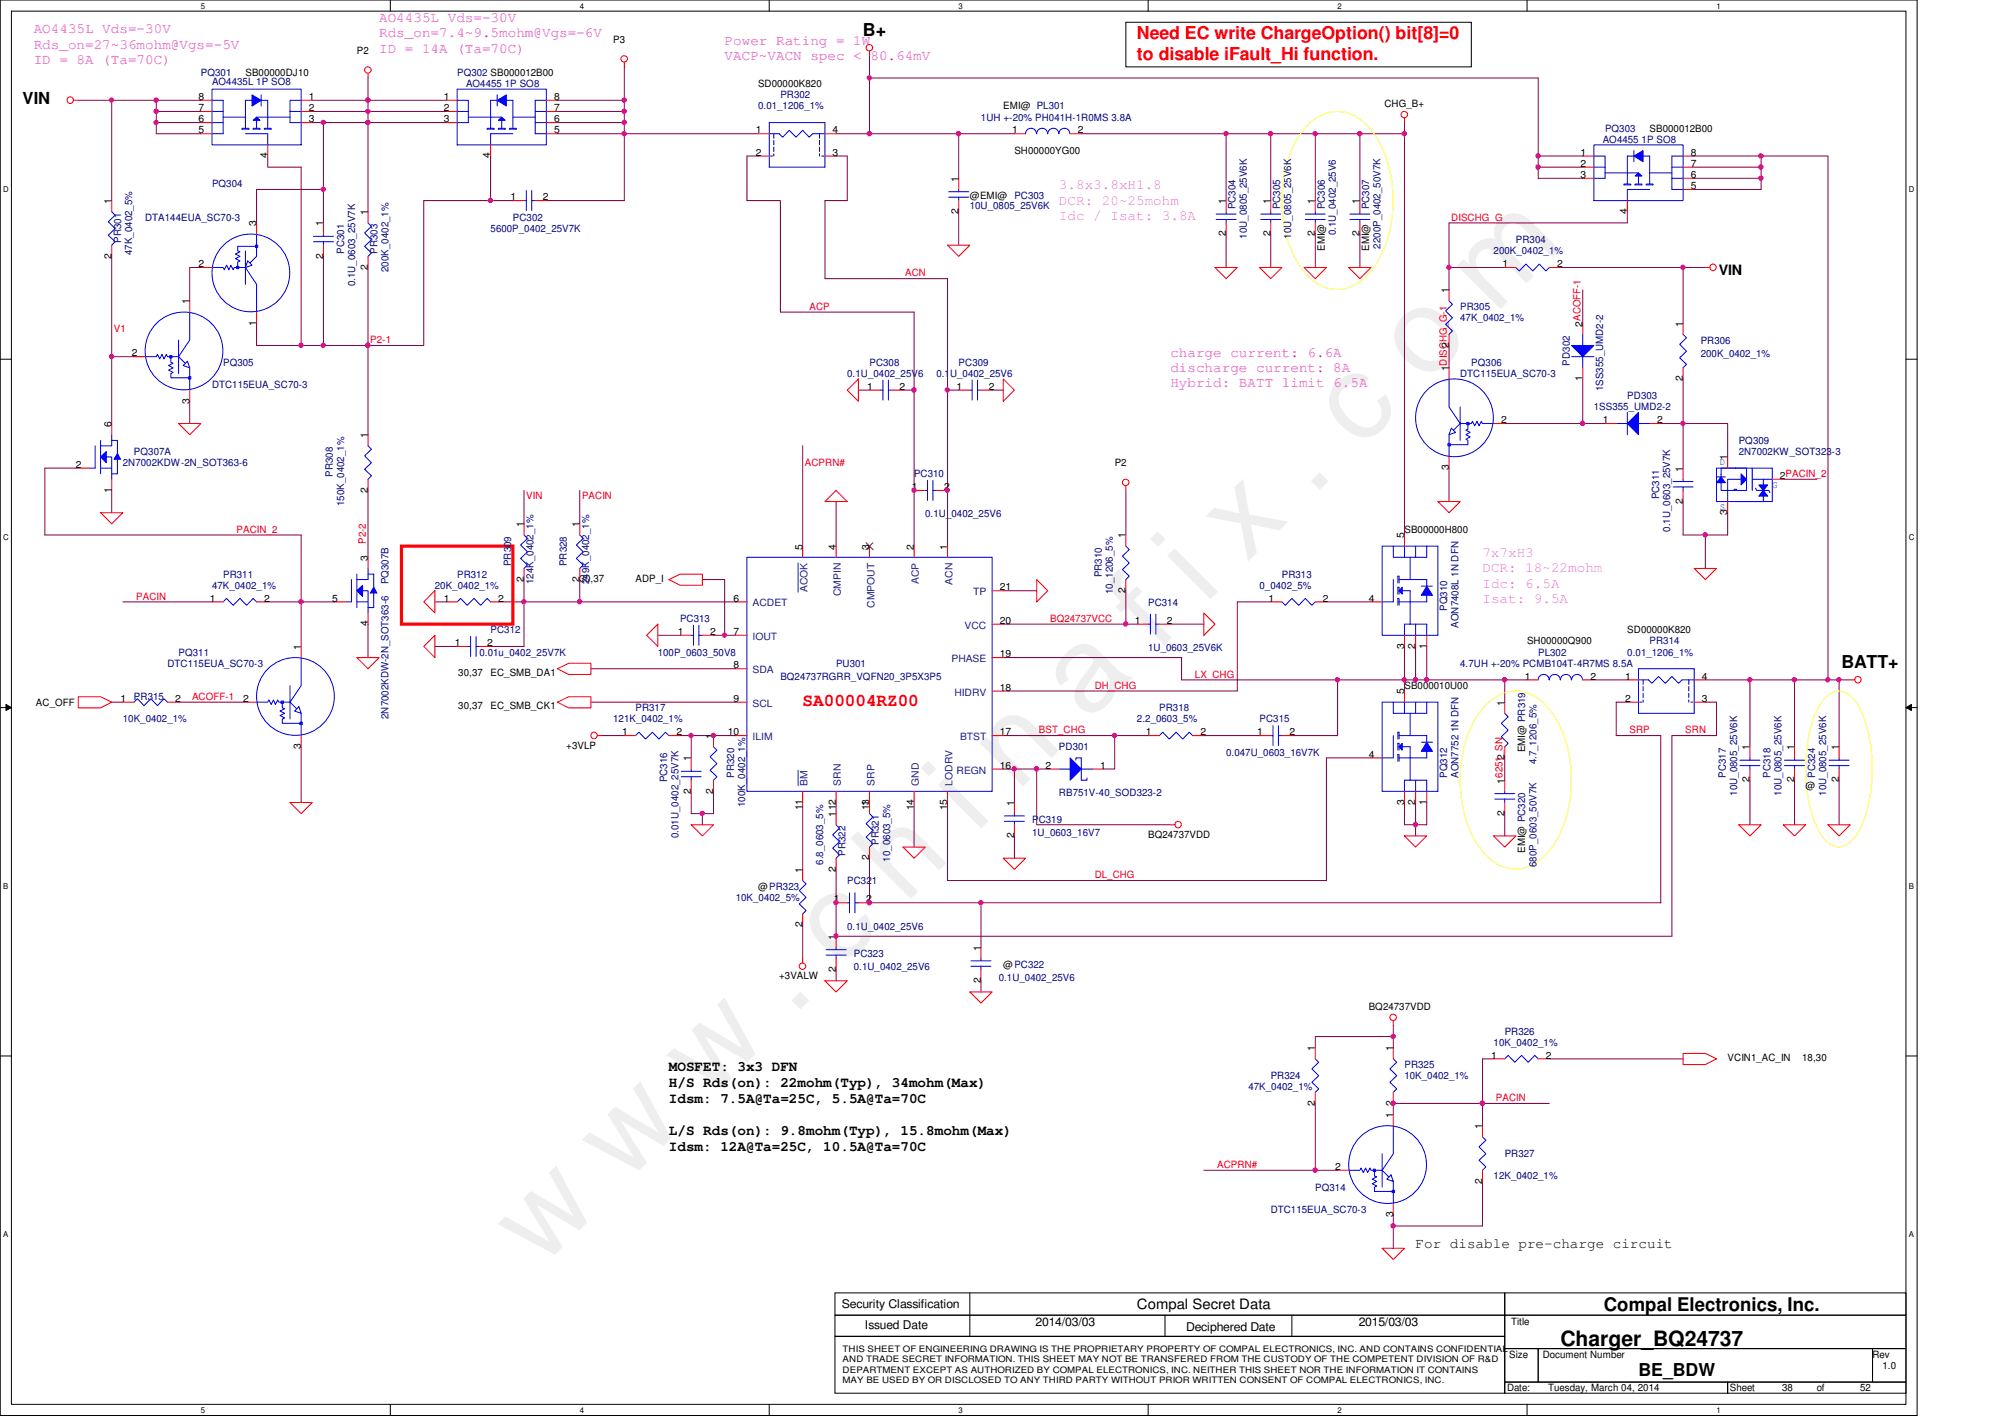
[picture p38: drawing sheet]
<svg xmlns="http://www.w3.org/2000/svg" width="297mm" height="210mm" viewBox="0 0 297 210" stroke-linecap="round" stroke-linejoin="round" font-family="sans-serif">
<defs><g id="words">
<text font-size="17.6" fill="#f0f" x="80.1" y="188" transform="rotate(-45 80.1 188)">w w w . c h i n a f i x . c o m</text>
<text font-size="3.1" x="231.2" y="199.4">Charger_BQ24737</text>
<text font-size="2.8" x="237.6" y="194.1">Compal Electronics, Inc.</text>
<g font-size="2.6">
<text x="127.8" y="5.4">B+</text>
<text x="272.8" y="99">BATT+</text>
<text x="242.7" y="203.8">BE_BDW</text>
</g>
<g font-size="2.6" fill="#f00">
<text x="168.4" y="5.7">Need EC write ChargeOption() bit[8]=0</text>
<text x="168.4" y="8.8">to disable iFault_Hi function.</text>
<text x="118.9" y="104.5">SA00004RZ00</text>
</g>
<text font-size="2.5" x="3.3" y="15.5">VIN</text>
<g font-size="2.1" fill="#f0f">
<text x="5" y="5">AO4435L Vds=-30V</text>
<text x="56.2" y="3.3">AO4435L Vds=-30V</text>
<text x="56.2" y="5.5">Rds_on=7.4~9.5mohm@Vgs=-6V</text>
<text x="5" y="7.2">Rds_on=27~36mohm@Vgs=-5V</text>
<text x="5" y="9.4">ID = 8A (Ta=70C)</text>
<text x="56.2" y="7.8">ID = 14A (Ta=70C)</text>
<text x="107.4" y="6.6">Power Rating = 1W</text>
<text x="107.4" y="8.8">VACP~VACN spec &lt; 80.64mV</text>
<text x="173.4" y="52.8">charge current: 6.6A</text>
<text x="173.4" y="55.1">discharge current: 8A</text>
<text x="173.4" y="57.3">Hybrid: BATT limit 6.5A</text>
</g>
<g font-size="2.1" fill="#ff80c0">
<text x="156.9" y="28.1">3.8x3.8xH1.8</text>
<text x="156.9" y="30.3">DCR: 20~25mohm</text>
<text x="156.9" y="32.6">Idc / Isat: 3.8A</text>
<text x="219.6" y="82.6">7x7xH3</text>
<text x="219.6" y="84.8">DCR: 18~22mohm</text>
<text x="219.6" y="87">Idc: 6.5A</text>
<text x="219.6" y="89.3">Isat: 9.5A</text>
</g>
<g font-size="2.1">
<text x="254.6" y="40.8">VIN</text>
<text x="99.1" y="158.6">MOSFET: 3x3 DFN</text>
<text x="99.1" y="161">H/S Rds(on): 22mohm(Typ), 34mohm(Max)</text>
<text x="99.1" y="163.3">Idsm: 7.5A@Ta=25C, 5.5A@Ta=70C</text>
<text x="99.1" y="168.1">L/S Rds(on): 9.8mohm(Typ), 15.8mohm(Max)</text>
<text x="99.1" y="170.4">Idsm: 12A@Ta=25C, 10.5A@Ta=70C</text>
<text x="209.7" y="184.9">For disable pre-charge circuit</text>
<text x="168.4" y="194">Compal Secret Data</text>
</g>
<g font-size="1.8">
<text x="124.7" y="193.8">Security Classification</text>
<text x="128.1" y="196.9">Issued Date</text>
<text x="153.4" y="196.4">2014/03/03</text>
<text x="175.7" y="197.1">Deciphered Date</text>
<text x="201.3" y="196.4">2015/03/03</text>
</g>
<g font-size="1.5" fill="#000080">
<text x="29.8" y="11.3">PQ301</text>
<text x="67.7" y="11.3">PQ302 SB000012B00</text>
<text x="31.4" y="12.6">AO4435L 1P SO8</text>
<text x="69" y="12.9">AO4455 1P SO8</text>
<text x="112.3" y="16.2">0.01_1206_1%</text>
<text x="115.6" y="14.6">PR302</text>
<text x="145.3" y="17.9">1UH +-20% PH041H-1R0MS 3.8A</text>
<text x="237.4" y="21.2">AO4455 1P SO8</text>
<text x="237.8" y="19.5">PQ303</text>
<text x="31.4" y="27.8">PQ304</text>
<text x="150.3" y="29.4">PC303</text>
<text x="17.9" y="36" transform="rotate(-90 17.9 36)">PR301</text>
<text x="21.5" y="32.7">DTA144EUA_SC70-3</text>
<text x="72.7" y="34.4">5600P_0402_25V7K</text>
<text x="76" y="32.7">PC302</text>
<text x="143.7" y="30.9">10U_0805_25V6K</text>
<text x="183" y="31" transform="rotate(-90 183 31)">PC304</text>
<text x="184.7" y="35.3" transform="rotate(-90 184.7 35.3)">10U_0805_25V6K</text>
<text x="189.7" y="31" transform="rotate(-90 189.7 31)">PC305</text>
<text x="191.3" y="35.3" transform="rotate(-90 191.3 35.3)">10U_0805_25V6K</text>
<text x="196.3" y="31" transform="rotate(-90 196.3 31)">PC306</text>
<text x="197.9" y="34.8" transform="rotate(-90 197.9 34.8)">0.1U_0402_25V6</text>
<text x="202.9" y="31" transform="rotate(-90 202.9 31)">PC307</text>
<text x="19.6" y="37.8" transform="rotate(-90 19.6 37.8)">47K_0402_5%</text>
<text x="51" y="37.6" transform="rotate(-90 51 37.6)">PC301</text>
<text x="55.9" y="37.6" transform="rotate(-90 55.9 37.6)">PR303</text>
<text x="57.6" y="40.3" transform="rotate(-90 57.6 40.3)">200K_0402_1%</text>
<text x="204.5" y="36.8" transform="rotate(-90 204.5 36.8)">2200P_0402_50V7K</text>
<text x="221.3" y="37.7">200K_0402_1%</text>
<text x="224.6" y="36">PR304</text>
<text x="52.6" y="42.4" transform="rotate(-90 52.6 42.4)">0.1U_0603_25V7K</text>
<text x="216.3" y="45.9">PR305</text>
<text x="216.3" y="47.6">47K_0402_1%</text>
<text x="252" y="50.9">PR306</text>
<text x="252" y="52.9">200K_0402_1%</text>
<text x="31.4" y="57.5">DTC115EUA_SC70-3</text>
<text x="33.1" y="54.2">PQ305</text>
<text x="125.5" y="55.8">0.1U_0402_25V6</text>
<text x="128.8" y="54.2">PC308</text>
<text x="138.7" y="55.8">0.1U_0402_25V6</text>
<text x="142" y="54.2">PC309</text>
<text x="216.3" y="55.8">DTC115EUA_SC70-3</text>
<text x="218" y="54.2">PQ306</text>
<text x="232.6" y="54.1" transform="rotate(-90 232.6 54.1)">PD302</text>
<text x="237.5" y="58" transform="rotate(-90 237.5 58)">1SS355_UMD2-2</text>
<text x="241.1" y="59.1">PD303</text>
<text x="236.1" y="60.8">1SS355_UMD2-2</text>
<text x="257.6" y="65.7">PQ309</text>
<text x="18.2" y="69">2N7002KDW-2N_SOT363-6</text>
<text x="19.9" y="67.4">PQ307A</text>
<text x="49.3" y="70.7" transform="rotate(-90 49.3 70.7)">PR308</text>
<text x="135.4" y="70.7">PC310</text>
<text x="257.6" y="67.4">2N7002KW_SOT323-3</text>
<text x="51" y="75" transform="rotate(-90 51 75)">150K_0402_1%</text>
<text x="137.1" y="76.6">0.1U_0402_25V6</text>
<text x="245.8" y="74" transform="rotate(-90 245.8 74)">PC311</text>
<text x="75.7" y="83.9" transform="rotate(-90 75.7 83.9)">PR309</text>
<text x="84" y="83.9" transform="rotate(-90 84 83.9)">PR328</text>
<text x="247.4" y="78.7" transform="rotate(-90 247.4 78.7)">0.1U_0603_25V7K</text>
<text x="31.4" y="87.2">47K_0402_1%</text>
<text x="33.1" y="85.6">PR311</text>
<text x="57.6" y="86.5" transform="rotate(-90 57.6 86.5)">PQ307B</text>
<text x="64.4" y="87.2">20K_0402_1%</text>
<text x="67.7" y="85.6">PR312</text>
<text x="79" y="86.5" transform="rotate(-90 79 86.5)">124K_0402_1%</text>
<text x="87.3" y="86.5" transform="rotate(-90 87.3 86.5)">249K_0402_1%</text>
<text x="163.2" y="85.5" transform="rotate(-90 163.2 85.5)">PR310</text>
<text x="164.9" y="88" transform="rotate(-90 164.9 88)">10_1206_5%</text>
<text x="170.1" y="89.7">PC314</text>
<text x="186.6" y="87.2">0_0402_5%</text>
<text x="189.9" y="85.6">PR313</text>
<text x="72.7" y="93.8">PC312</text>
<text x="100.8" y="92.2">PC313</text>
<text x="214.4" y="90.5" transform="rotate(-90 214.4 90.5)">PQ310</text>
<text x="216.1" y="93" transform="rotate(-90 216.1 93)">AON7408L 1N DFN</text>
<text x="244.4" y="95.5">PR314</text>
<text x="24.8" y="98.8">DTC115EUA_SC70-3</text>
<text x="26.5" y="97.1">PQ311</text>
<text x="71" y="97.1">0.01u_0402_25V7K</text>
<text x="97.4" y="97.1">100P_0603_50V8</text>
<text x="115.6" y="100.8">BQ24737RGRR_VQFN20_3P5X3P5</text>
<text x="123.9" y="98.8">PU301</text>
<text x="170.1" y="96.4">1U_0603_25V6K</text>
<text x="216.3" y="98.8">4.7UH +-20% PCMB104T-4R7MS 8.5A</text>
<text x="227.9" y="97.1">PL302</text>
<text x="241.1" y="97.1">0.01_1206_1%</text>
<text x="18.2" y="107">10K_0402_1%</text>
<text x="19.9" y="103.7">PR315</text>
<text x="57.6" y="106.5" transform="rotate(-90 57.6 106.5)">2N7002KDW-2N_SOT363-6</text>
<text x="90.8" y="107">121K_0402_1%</text>
<text x="94.1" y="105.4">PR317</text>
<text x="168.4" y="107">2.2_0603_5%</text>
<text x="171.7" y="105.4">PR318</text>
<text x="186.6" y="107">PC315</text>
<text x="156.9" y="111.2">PD301</text>
<text x="181.6" y="112">0.047U_0603_16V7K</text>
<text x="227.6" y="113.2" transform="rotate(-90 227.6 113.2)">4.7_1206_5%</text>
<text x="98.8" y="115.9" transform="rotate(-90 98.8 115.9)">PC316</text>
<text x="108.8" y="115.2" transform="rotate(-90 108.8 115.2)">PR320</text>
<text x="110.4" y="119.5" transform="rotate(-90 110.4 119.5)">100K_0402_1%</text>
<text x="156.9" y="117.9">RB751V-40_SOD323-2</text>
<text x="214.4" y="115.2" transform="rotate(-90 214.4 115.2)">PQ312</text>
<text x="216.1" y="115.2" transform="rotate(-90 216.1 115.2)">AON7752 1N DFN</text>
<text x="255.7" y="115.2" transform="rotate(-90 255.7 115.2)">PC317</text>
<text x="257.3" y="117.9" transform="rotate(-90 257.3 117.9)">10U_0805_25V6K</text>
<text x="262.3" y="115.2" transform="rotate(-90 262.3 115.2)">PC318</text>
<text x="263.9" y="117.9" transform="rotate(-90 263.9 117.9)">10U_0805_25V6K</text>
<text x="268.9" y="115.2" transform="rotate(-90 268.9 115.2)">PC324</text>
<text x="270.5" y="117.9" transform="rotate(-90 270.5 117.9)">10U_0805_25V6K</text>
<text x="100.5" y="124.2" transform="rotate(-90 100.5 124.2)">0.01U_0402_25V7K</text>
<text x="130.2" y="125.1" transform="rotate(-90 130.2 125.1)">PR321</text>
<text x="152.9" y="121.9">PC319</text>
<text x="152.9" y="123.9">1U_0603_16V7</text>
<text x="122" y="128.1" transform="rotate(-90 122 128.1)">6.8_0603_5%</text>
<text x="125.3" y="126.8" transform="rotate(-90 125.3 126.8)">PR322</text>
<text x="125.5" y="131">PC321</text>
<text x="131.9" y="127.6" transform="rotate(-90 131.9 127.6)">10_0603_5%</text>
<text x="227.6" y="128.4" transform="rotate(-90 227.6 128.4)">680P_0603_50V7K</text>
<text x="109" y="133.4">10K_0402_5%</text>
<text x="125.5" y="137.7">0.1U_0402_25V6</text>
<text x="126.5" y="141.7">PC323</text>
<text x="126.5" y="143.7">0.1U_0402_25V6</text>
<text x="148" y="145.3">0.1U_0402_25V6</text>
<text x="221.3" y="154.9">10K_0402_1%</text>
<text x="222.9" y="153.2">PR326</text>
<text x="185" y="161.5">47K_0402_1%</text>
<text x="188.3" y="159.9">PR324</text>
<text x="208.1" y="158.2">PR325</text>
<text x="208.1" y="159.9">10K_0402_1%</text>
<text x="222.9" y="171.4">PR327</text>
<text x="188.3" y="179.7">DTC115EUA_SC70-3</text>
<text x="194.9" y="176.4">PQ314</text>
<text x="221.3" y="174.7">12K_0402_1%</text>
</g>
<g font-size="1.5">
<text x="36.4" y="11.3">SB00000DJ10</text>
<text x="52.9" y="8">P2</text>
<text x="90.8" y="6.3">P3</text>
<text x="29.4" y="16.5">7</text>
<text x="29.4" y="14.8">8</text>
<text x="45.8" y="16.5">2</text>
<text x="45.8" y="14.8">1</text>
<text x="65.7" y="16.5">2</text>
<text x="65.7" y="14.8">1</text>
<text x="82.1" y="16.5">7</text>
<text x="82.1" y="14.8">8</text>
<text x="112.3" y="12.9">SD00000K820</text>
<text x="148.6" y="16.2">EMI@ PL301</text>
<text x="205.1" y="15.9">CHG_B+</text>
<text x="29.4" y="18.1">6</text>
<text x="29.4" y="19.8">5</text>
<text x="39.6" y="23.5" transform="rotate(-90 39.6 23.5)">4</text>
<text x="45.8" y="18.1">3</text>
<text x="65.7" y="18.1">3</text>
<text x="72.6" y="23.5" transform="rotate(-90 72.6 23.5)">4</text>
<text x="82.1" y="18.1">6</text>
<text x="82.1" y="19.8">5</text>
<text x="112" y="19.8">1</text>
<text x="112" y="23.1">2</text>
<text x="123.4" y="23.1">3</text>
<text x="123.4" y="19.8">4</text>
<text x="149.9" y="19.8">1</text>
<text x="150.3" y="22.8">SH00000YG00</text>
<text x="159.7" y="19.8">2</text>
<text x="234.1" y="23.1">1</text>
<text x="244.4" y="19.5">SB000012B00</text>
<text x="250.5" y="23.1">8</text>
<text x="75.6" y="29.7">1</text>
<text x="80.4" y="29.7">2</text>
<text x="142" y="26.9" transform="rotate(-90 142 26.9)">1</text>
<text x="143.7" y="29.4">@EMI@</text>
<text x="234.1" y="26.4">3</text>
<text x="234.1" y="24.7">2</text>
<text x="250.5" y="26.4">6</text>
<text x="250.5" y="28">5</text>
<text x="250.5" y="24.7">7</text>
<text x="16.5" y="30.2" transform="rotate(-90 16.5 30.2)">1</text>
<text x="38" y="33.5" transform="rotate(-90 38 33.5)">3</text>
<text x="47.9" y="33.5" transform="rotate(-90 47.9 33.5)">1</text>
<text x="54.5" y="31.9" transform="rotate(-90 54.5 31.9)">1</text>
<text x="142" y="31.7" transform="rotate(-90 142 31.7)">2</text>
<text x="181.6" y="35" transform="rotate(-90 181.6 35)">2</text>
<text x="181.6" y="30.2" transform="rotate(-90 181.6 30.2)">1</text>
<text x="188.2" y="35" transform="rotate(-90 188.2 35)">2</text>
<text x="188.2" y="30.2" transform="rotate(-90 188.2 30.2)">1</text>
<text x="194.8" y="35" transform="rotate(-90 194.8 35)">2</text>
<text x="194.8" y="30.2" transform="rotate(-90 194.8 30.2)">1</text>
<text x="201.4" y="35" transform="rotate(-90 201.4 35)">2</text>
<text x="201.4" y="30.2" transform="rotate(-90 201.4 30.2)">1</text>
<text x="241" y="31.7" transform="rotate(-90 241 31.7)">4</text>
<text x="16.5" y="38.3" transform="rotate(-90 16.5 38.3)">2</text>
<text x="29.4" y="39.6">2</text>
<text x="47.9" y="38.3" transform="rotate(-90 47.9 38.3)">2</text>
<text x="54.5" y="40" transform="rotate(-90 54.5 40)">2</text>
<text x="196.3" y="37.2" transform="rotate(-90 196.3 37.2)">EMI@</text>
<text x="202.9" y="37.2" transform="rotate(-90 202.9 37.2)">EMI@</text>
<text x="222.6" y="39.6">1</text>
<text x="230.7" y="39.6">2</text>
<text x="28.1" y="45.1" transform="rotate(-90 28.1 45.1)">1</text>
<text x="214.6" y="43.4" transform="rotate(-90 214.6 43.4)">1</text>
<text x="19.5" y="52.8">2</text>
<text x="38" y="48.2" transform="rotate(-90 38 48.2)">1</text>
<text x="214.6" y="51.5" transform="rotate(-90 214.6 51.5)">2</text>
<text x="234.4" y="48.4" transform="rotate(-90 234.4 48.4)">2ACOFF-1</text>
<text x="249.3" y="48.4" transform="rotate(-90 249.3 48.4)">1</text>
<text x="28.1" y="59.8" transform="rotate(-90 28.1 59.8)">3</text>
<text x="128.5" y="57.7">1</text>
<text x="133.3" y="57.7">2</text>
<text x="141.7" y="57.7">1</text>
<text x="146.5" y="57.7">2</text>
<text x="214.6" y="55" transform="rotate(-90 214.6 55)">1DISCHG_G-1</text>
<text x="234.4" y="56.5" transform="rotate(-90 234.4 56.5)">1</text>
<text x="249.3" y="56.5" transform="rotate(-90 249.3 56.5)">2</text>
<text x="16.5" y="63.2" transform="rotate(-90 16.5 63.2)">6</text>
<text x="54.5" y="64.9" transform="rotate(-90 54.5 64.9)">1</text>
<text x="222.4" y="62.7">2</text>
<text x="237.4" y="62.7">1</text>
<text x="245.5" y="62.7">2</text>
<text x="11.3" y="69.3">2</text>
<text x="165.1" y="69">P2</text>
<text x="214.6" y="69.7" transform="rotate(-90 214.6 69.7)">3</text>
<text x="249.3" y="69.9" transform="rotate(-90 249.3 69.9)">1</text>
<text x="255.9" y="68.2" transform="rotate(-90 255.9 68.2)">1</text>
<text x="263.7" y="71">2PACIN_2</text>
<text x="16.5" y="73" transform="rotate(-90 16.5 73)">1</text>
<text x="54.5" y="73" transform="rotate(-90 54.5 73)">2</text>
<text x="135.1" y="72.6">1</text>
<text x="139.9" y="72.6">2</text>
<text x="249.3" y="74.6" transform="rotate(-90 249.3 74.6)">2</text>
<text x="255.9" y="76.3" transform="rotate(-90 255.9 76.3)">3</text>
<text x="54.5" y="83.1" transform="rotate(-90 54.5 83.1)">3</text>
<text x="77.6" y="78.1" transform="rotate(-90 77.6 78.1)">1</text>
<text x="85.8" y="78.1" transform="rotate(-90 85.8 78.1)">1</text>
<text x="118.9" y="81.4" transform="rotate(-90 118.9 81.4)">5</text>
<text x="123.8" y="81.4" transform="rotate(-90 123.8 81.4)">4</text>
<text x="128.8" y="81.4" transform="rotate(-90 128.8 81.4)">3</text>
<text x="135.4" y="81.4" transform="rotate(-90 135.4 81.4)">2</text>
<text x="140.3" y="81.4" transform="rotate(-90 140.3 81.4)">1</text>
<text x="166.7" y="79.8" transform="rotate(-90 166.7 79.8)">1</text>
<text x="208" y="79.8" transform="rotate(-90 208 79.8)">5</text>
<text x="208.1" y="79">SB00000H800</text>
<text x="31.1" y="89.1">1</text>
<text x="39.2" y="89.1">2</text>
<text x="49.2" y="89.1">5</text>
<text x="65.7" y="89.1">1</text>
<text x="73.8" y="89.1">2</text>
<text x="77.6" y="86.2" transform="rotate(-90 77.6 86.2)">2</text>
<text x="85.8" y="86.2" transform="rotate(-90 85.8 86.2)">2</text>
<text x="85.9" y="86.2">30,37</text>
<text x="94.1" y="86.2">ADP_I</text>
<text x="108.7" y="89.1">6</text>
<text x="148.1" y="87.5">21</text>
<text x="166.7" y="87.8" transform="rotate(-90 166.7 87.8)">2</text>
<text x="187.9" y="89.1">1</text>
<text x="196" y="89.1">2</text>
<text x="202.8" y="89.1">4</text>
<text x="54.5" y="92.8" transform="rotate(-90 54.5 92.8)">4</text>
<text x="67.4" y="95.7">1</text>
<text x="72.2" y="95.7">2</text>
<text x="100.4" y="94.1">1</text>
<text x="105.2" y="94.1">2</text>
<text x="108.7" y="94.1">7</text>
<text x="148.1" y="92.4">20</text>
<text x="168.1" y="92.4">1</text>
<text x="172.9" y="92.4">2</text>
<text x="226.2" y="95.5">SH00000Q900</text>
<text x="241.1" y="93.8">SD00000K820</text>
<text x="44.6" y="96.3" transform="rotate(-90 44.6 96.3)">1</text>
<text x="67.9" y="100.1">30,37</text>
<text x="72.7" y="100.1">EC_SMB_DA1</text>
<text x="108.7" y="99">8</text>
<text x="148.1" y="97.4">19</text>
<text x="208" y="96.1" transform="rotate(-90 208 96.1)">3</text>
<text x="209.7" y="96.1" transform="rotate(-90 209.7 96.1)">2</text>
<text x="211.3" y="96.1" transform="rotate(-90 211.3 96.1)">1</text>
<text x="225.9" y="100.7">1</text>
<text x="235.6" y="100.7">2</text>
<text x="240.7" y="100.7">1</text>
<text x="252.1" y="100.7">4</text>
<text x="5.3" y="104.6">AC_OFF</text>
<text x="17.9" y="104">1</text>
<text x="25.9" y="104">2</text>
<text x="36" y="104">2</text>
<text x="67.9" y="105">30,37</text>
<text x="72.7" y="105">EC_SMB_CK1</text>
<text x="108.7" y="104">9</text>
<text x="148.1" y="102.3">18</text>
<text x="208" y="102.9" transform="rotate(-90 208 102.9)">5</text>
<text x="208.1" y="102.1">SB000010U00</text>
<text x="222.9" y="104.5" transform="rotate(-90 222.9 104.5)">1</text>
<text x="240.7" y="104">2</text>
<text x="252.1" y="104">3</text>
<text x="44.6" y="111" transform="rotate(-90 44.6 111)">3</text>
<text x="83.9" y="111">+3VLP</text>
<text x="92.2" y="108.9">1</text>
<text x="100.2" y="108.9">2</text>
<text x="102.4" y="112.8" transform="rotate(-90 102.4 112.8)">1</text>
<text x="105.7" y="109.5" transform="rotate(-90 105.7 109.5)">1</text>
<text x="107.8" y="108.9">10</text>
<text x="148.1" y="113.9">16</text>
<text x="148.1" y="108.9">17</text>
<text x="154.9" y="113.9">2</text>
<text x="163" y="113.9">1</text>
<text x="169.8" y="108.9">1</text>
<text x="177.8" y="108.9">2</text>
<text x="186.3" y="108.9">1</text>
<text x="191" y="108.9">2</text>
<text x="202.8" y="112.2">4</text>
<text x="222.9" y="112.6" transform="rotate(-90 222.9 112.6)">2</text>
<text x="226" y="111.5" transform="rotate(-90 226 111.5)">EMI@ PR319</text>
<text x="259.2" y="111.1" transform="rotate(-90 259.2 111.1)">1</text>
<text x="265.8" y="111.1" transform="rotate(-90 265.8 111.1)">1</text>
<text x="272.4" y="111.1" transform="rotate(-90 272.4 111.1)">1</text>
<text x="102.4" y="117.6" transform="rotate(-90 102.4 117.6)">2</text>
<text x="105.7" y="117.6" transform="rotate(-90 105.7 117.6)">2</text>
<text x="128.8" y="119.4" transform="rotate(-90 128.8 119.4)">1</text>
<text x="150.2" y="119.4" transform="rotate(-90 150.2 119.4)">1</text>
<text x="208" y="119.2" transform="rotate(-90 208 119.2)">3</text>
<text x="209.7" y="119.2" transform="rotate(-90 209.7 119.2)">2</text>
<text x="211.3" y="119.2" transform="rotate(-90 211.3 119.2)">1</text>
<text x="222.9" y="116.1" transform="rotate(-90 222.9 116.1)">16251_SN</text>
<text x="259.2" y="115.9" transform="rotate(-90 259.2 115.9)">2</text>
<text x="265.8" y="115.9" transform="rotate(-90 265.8 115.9)">2</text>
<text x="267.5" y="116.9">@</text>
<text x="272.4" y="115.9" transform="rotate(-90 272.4 115.9)">2</text>
<text x="118.9" y="120.1" transform="rotate(-90 118.9 120.1)">11</text>
<text x="123.8" y="121" transform="rotate(-90 123.8 121)">112</text>
<text x="128.8" y="120.1" transform="rotate(-90 128.8 120.1)">13</text>
<text x="135.4" y="120.1" transform="rotate(-90 135.4 120.1)">14</text>
<text x="140.3" y="120.1" transform="rotate(-90 140.3 120.1)">15</text>
<text x="150.2" y="124.2" transform="rotate(-90 150.2 124.2)">2</text>
<text x="170.1" y="124.2">BQ24737VDD</text>
<text x="222.9" y="120.9" transform="rotate(-90 222.9 120.9)">2</text>
<text x="112.3" y="131.8">@PR323</text>
<text x="118.9" y="129.3" transform="rotate(-90 118.9 129.3)">1</text>
<text x="123.8" y="129.1" transform="rotate(-90 123.8 129.1)">2</text>
<text x="128.8" y="127.5" transform="rotate(-90 128.8 127.5)">2</text>
<text x="226" y="126.3" transform="rotate(-90 226 126.3)">EMI@ PC320</text>
<text x="118.9" y="137.4" transform="rotate(-90 118.9 137.4)">2</text>
<text x="123.5" y="133.7">1</text>
<text x="128.3" y="133.7">2</text>
<text x="123.8" y="144" transform="rotate(-90 123.8 144)">2</text>
<text x="123.8" y="139.2" transform="rotate(-90 123.8 139.2)">1</text>
<text x="145.3" y="140.8" transform="rotate(-90 145.3 140.8)">1</text>
<text x="148.6" y="143.3">@PC322</text>
<text x="115.4" y="145">+3VALW</text>
<text x="145.3" y="145.6" transform="rotate(-90 145.3 145.6)">2</text>
<text x="202.8" y="149.6">BQ24737VDD</text>
<text x="194.8" y="155.7" transform="rotate(-90 194.8 155.7)">1</text>
<text x="206.4" y="155.7" transform="rotate(-90 206.4 155.7)">1</text>
<text x="220.9" y="156.8">1</text>
<text x="229" y="156.8">2</text>
<text x="255.9" y="157.2">VCIN1_AC_IN</text>
<text x="267" y="157.2">18,30</text>
<text x="194.8" y="163.8" transform="rotate(-90 194.8 163.8)">2</text>
<text x="206.4" y="165.6" transform="rotate(-90 206.4 165.6)">1</text>
<text x="206.4" y="163.8" transform="rotate(-90 206.4 163.8)">2</text>
<text x="219.6" y="167.3" transform="rotate(-90 219.6 167.3)">1</text>
<text x="197.8" y="173.3">2</text>
<text x="219.6" y="175.3" transform="rotate(-90 219.6 175.3)">2</text>
<text x="206.4" y="180.3" transform="rotate(-90 206.4 180.3)">3</text>
<text x="223.9" y="196.3">Title</text>
<text x="223.6" y="201.1">Size</text>
<text x="228.6" y="201.1">Document Number</text>
<text x="277.4" y="201.1">Rev</text>
<text x="278.9" y="202.8">1.0</text>
<text x="223.3" y="206.1">Date:</text>
<text x="229.4" y="206.1">Tuesday, March 04, 2014</text>
<text x="256.3" y="206.1">Sheet</text>
<text x="264" y="206.1">38</text>
<text x="269.2" y="206.1">of</text>
<text x="275.6" y="206.1">52</text>
</g>
<g font-size="1.5" fill="#f00">
<text x="215" y="32.7">DISCHG_G</text>
<text x="134.1" y="40.9">ACN</text>
<text x="119.9" y="45.9">ACP</text>
<text x="16.9" y="49.2">V1</text>
<text x="54.9" y="50.8">P2-1</text>
<text x="119.2" y="69">ACPRN#</text>
<text x="78" y="74">VIN</text>
<text x="86.2" y="74">PACIN</text>
<text x="35" y="78.9">PACIN_2</text>
<text x="54.2" y="80.6" transform="rotate(-90 54.2 80.6)">P2-2</text>
<text x="20.2" y="88.8">PACIN</text>
<text x="155.6" y="92.1">BQ24737VCC</text>
<text x="177" y="100.4">LX_CHG</text>
<text x="28.4" y="103.7">ACOFF-1</text>
<text x="162.2" y="102">DH_CHG</text>
<text x="153.9" y="108.6">BST_CHG</text>
<text x="241.4" y="108.6">SRP</text>
<text x="249.7" y="108.6">SRN</text>
<text x="162.2" y="130.1">DL_CHG</text>
<text x="221.6" y="163.1">PACIN</text>
<text x="180.3" y="173">ACPRN#</text>
</g>
<g font-size="1.5" fill="#00f">
<text x="254.8" y="68.9">D</text>
<text x="254.8" y="75.5">S</text>
<text x="262.5" y="72.2">G</text>
</g>
<g font-size="1.5" fill="#004080">
<text x="111.5" y="89.8">ACDET</text>
<text x="119.6" y="87.7" transform="rotate(-90 119.6 87.7)">ACOK</text>
<text x="124.6" y="88.3" transform="rotate(-90 124.6 88.3)">CMPIN</text>
<text x="136.1" y="86.5" transform="rotate(-90 136.1 86.5)">ACP</text>
<text x="141.1" y="86.6" transform="rotate(-90 141.1 86.6)">ACN</text>
<text x="144.2" y="88.2">TP</text>
<text x="111.5" y="94.8">IOUT</text>
<text x="129.5" y="90" transform="rotate(-90 129.5 90)">CMPOUT</text>
<text x="142.9" y="93.1">VCC</text>
<text x="111.5" y="99.7">SDA</text>
<text x="141" y="98.1">PHASE</text>
<text x="111.5" y="104.7">SCL</text>
<text x="141.4" y="103">HIDRV</text>
<text x="111.5" y="109.6">ILIM</text>
<text x="142.2" y="109.6">BTST</text>
<text x="119.6" y="116.4" transform="rotate(-90 119.6 116.4)">BM</text>
<text x="124.6" y="116.4" transform="rotate(-90 124.6 116.4)">SRN</text>
<text x="129.5" y="116.4" transform="rotate(-90 129.5 116.4)">SRP</text>
<text x="136.1" y="116.4" transform="rotate(-90 136.1 116.4)">GND</text>
<text x="141.1" y="116.4" transform="rotate(-90 141.1 116.4)">LODRV</text>
<text x="141.7" y="114.6">REGN</text>
</g>
<g font-size="1.3">
<text x="124.8" y="203.3">DEPARTMENT EXCEPT AS AUTHORIZED BY COMPAL ELECTRONICS, INC. NEITHER THIS SHEET NOR THE INFORMATION IT CONTAINS</text>
<text x="124.8" y="200.3">THIS SHEET OF ENGINEERING DRAWING IS THE PROPRIETARY PROPERTY OF COMPAL ELECTRONICS, INC. AND CONTAINS CONFIDENTIAL</text>
<text x="124.8" y="201.8">AND TRADE SECRET INFORMATION. THIS SHEET MAY NOT BE TRANSFERED FROM THE CUSTODY OF THE COMPETENT DIVISION OF R&amp;D</text>
<text x="124.8" y="204.9">MAY BE USED BY OR DISCLOSED TO ANY THIRD PARTY WITHOUT PRIOR WRITTEN CONSENT OF COMPAL ELECTRONICS, INC.</text>
</g>
<g font-size="1.2">
<text x="29.8" y="1.3">5</text>
<text x="85.9" y="1.3">4</text>
<text x="142" y="1.3">3</text>
<text x="198.2" y="1.3">2</text>
<text x="254.3" y="1.3">1</text>
<text x=".5" y="28.5">D</text>
<text x="282.8" y="28.5">D</text>
<text x=".5" y="80.1">C</text>
<text x="282.8" y="80.1">C</text>
<text x=".5" y="131.7">B</text>
<text x="282.8" y="131.7">B</text>
<text x=".5" y="183.3">A</text>
<text x="282.8" y="183.3">A</text>
<text x="29.8" y="209.3">5</text>
<text x="85.9" y="209.3">4</text>
<text x="142" y="209.3">3</text>
<text x="198.2" y="209.3">2</text>
<text x="254.3" y="209.3">1</text>
</g>
</g></defs>
<path d="M0 0h284v209.7h-284zM1.7 1.7h280.7v206.3h-280.7z" fill="none" stroke="#000" stroke-width=".15"/>
<g fill="#fff">
<path d="M29.8 .2h.6v1.3h-.6z"/>
<path d="M29.8 208.2h.6v1.4h-.6z"/>
</g>
<path d="M57.8 0v1.7M57.8 208v1.7" fill="none" stroke="#000" stroke-width=".15"/>
<g fill="#fff">
<path d="M85.9 .2h.6v1.3h-.6z"/>
<path d="M85.9 208.2h.6v1.4h-.6z"/>
</g>
<path d="M114 0v1.7M114 208v1.7" fill="none" stroke="#000" stroke-width=".15"/>
<g fill="#fff">
<path d="M142 .2h.6v1.3h-.6z"/>
<path d="M142 208.2h.6v1.4h-.6z"/>
</g>
<path d="M170.1 0v1.7M170.1 208v1.7" fill="none" stroke="#000" stroke-width=".15"/>
<g fill="#fff">
<path d="M198.2 .2h.6v1.3h-.6z"/>
<path d="M198.2 208.2h.6v1.4h-.6z"/>
</g>
<path d="M226.2 0v1.7M226.2 208v1.7" fill="none" stroke="#000" stroke-width=".15"/>
<g fill="#fff">
<path d="M254.3 .2h.6v1.3h-.6z"/>
<path d="M254.3 208.2h.6v1.4h-.6z"/>
<path d="M.5 27.4h.8v1.3h-.8z"/>
<path d="M282.8 27.4h.8v1.3h-.8z"/>
<path d="M.5 79h.8v1.3h-.8z"/>
<path d="M282.8 79h.8v1.3h-.8z"/>
</g>
<path d="M0 53.2h1.7M282.4 53.2h1.6" fill="none" stroke="#000" stroke-width=".15"/>
<g fill="#fff">
<path d="M.5 130.6h.7v1.3h-.7z"/>
<path d="M282.8 130.6h.7v1.3h-.7z"/>
</g>
<path d="M0 104.8h1.7M.9 104.4l.8 .4-.8 .4zM282.4 104.8l.8-.4v.8zM282.4 104.8h1.6" fill="none" stroke="#000" stroke-width=".15"/>
<path d="M.9 104.4l.8 .4-.8 .4zM282.4 104.8l.8-.4v.8z" fill="#000"/>
<g fill="#fff">
<path d="M.5 182.2h.7v1.3h-.7z"/>
<path d="M282.8 182.2h.7v1.3h-.7z"/>
</g>
<path d="M0 156.4h1.7M282.4 156.4h1.6" fill="none" stroke="#000" stroke-width=".15"/>
<path d="M270.8 23.1v77.6" fill="none" stroke="#800040" stroke-width=".15"/>
<circle cx="270.8" cy="100.7" r=".32" fill="#f0f"/>
<circle cx="270.8" cy="100.7" r=".32" fill="none" stroke="#f0f" stroke-width=".15"/>
<path d="M260.9 24.8v1.6" fill="none" stroke="#800040" stroke-width=".15"/>
<circle cx="260.9" cy="24.7" r=".32" fill="#f0f"/>
<circle cx="260.9" cy="24.7" r=".32" fill="none" stroke="#f0f" stroke-width=".15"/>
<path d="M260.9 23.1v1.7" fill="none" stroke="#800040" stroke-width=".15"/>
<circle cx="260.9" cy="23.1" r=".32" fill="#f0f"/>
<circle cx="260.9" cy="23.1" r=".32" fill="none" stroke="#f0f" stroke-width=".15"/>
<path d="M227.9 11.6v11.5M241.1 31.4v1.6M265.9 100.7v9.9" fill="none" stroke="#800040" stroke-width=".15"/>
<circle cx="265.8" cy="100.7" r=".32" fill="#f0f"/>
<circle cx="265.8" cy="100.7" r=".32" fill="none" stroke="#f0f" stroke-width=".15"/>
<path d="M194.9 19.8v9.9M201.5 19.8h6.6M110.7 23.1v6.6M181.7 29.7v-9.9h6.6v9.9M265.9 115.6v6.6M272.5 100.7h1.6" fill="none" stroke="#800040" stroke-width=".15"/>
<circle cx="194.8" cy="19.8" r=".32" fill="#f0f"/>
<circle cx="194.8" cy="19.8" r=".32" fill="none" stroke="#f0f" stroke-width=".15"/>
<path d="M188.3 19.8h6.6" fill="none" stroke="#800040" stroke-width=".15"/>
<circle cx="188.2" cy="19.8" r=".32" fill="#f0f"/>
<circle cx="188.2" cy="19.8" r=".32" fill="none" stroke="#f0f" stroke-width=".15"/>
<path d="M201.5 19.8v9.9M208.1 18.2v1.6M227.9 23.1h6.6M239.4 104v5h6.6" fill="none" stroke="#800040" stroke-width=".15"/>
<circle cx="201.4" cy="19.8" r=".32" fill="#f0f"/>
<circle cx="201.4" cy="19.8" r=".32" fill="none" stroke="#f0f" stroke-width=".15"/>
<path d="M227.9 23.1v1.7" fill="none" stroke="#800040" stroke-width=".15"/>
<circle cx="227.9" cy="23.1" r=".32" fill="#f0f"/>
<circle cx="227.9" cy="23.1" r=".32" fill="none" stroke="#f0f" stroke-width=".15"/>
<path d="M128.8 19.8h13.2M194.9 19.8h6.6M110.7 23.1h1.6M214.7 33h26.4M239.4 104h1.7M252.6 104h1.7v5M140.4 130.4h56.1M145.3 133.7h100.7" fill="none" stroke="#800040" stroke-width=".15"/>
<circle cx="128.8" cy="19.8" r=".32" fill="#f0f"/>
<circle cx="128.8" cy="19.8" r=".32" fill="none" stroke="#f0f" stroke-width=".15"/>
<path d="M251 23.1h9.9M251 26.4h9.9v1.7h-9.9M247.7 109h6.6M123.9 138.7h123.8" fill="none" stroke="#800040" stroke-width=".15"/>
<circle cx="260.9" cy="26.4" r=".32" fill="#f0f"/>
<circle cx="260.9" cy="26.4" r=".32" fill="none" stroke="#f0f" stroke-width=".15"/>
<path d="M208.1 19.8v59.4M123.9 23.1h1.6v6.6M251 24.8h9.9M260.9 23.1h9.9M252.6 100.7h6.7" fill="none" stroke="#800040" stroke-width=".15"/>
<circle cx="208" cy="19.8" r=".32" fill="#f0f"/>
<circle cx="208" cy="19.8" r=".32" fill="none" stroke="#f0f" stroke-width=".15"/>
<path d="M249.3 56.1v6.6M249.3 62.7h6.6M249.3 62.7v6.6" fill="none" stroke="#800040" stroke-width=".15"/>
<circle cx="249.3" cy="62.7" r=".32" fill="#f0f"/>
<circle cx="249.3" cy="62.7" r=".32" fill="none" stroke="#f0f" stroke-width=".15"/>
<path d="M249.3 39.6h3.3M252.6 79.2v5M255.9 62.7v5M264.2 71h5" fill="none" stroke="#800040" stroke-width=".15"/>
<circle cx="249.3" cy="39.6" r=".32" fill="#f0f"/>
<circle cx="249.3" cy="39.6" r=".32" fill="none" stroke="#f0f" stroke-width=".15"/>
<path d="M259.3 100.7v9.9" fill="none" stroke="#800040" stroke-width=".15"/>
<circle cx="259.2" cy="100.7" r=".32" fill="#f0f"/>
<circle cx="259.2" cy="100.7" r=".32" fill="none" stroke="#f0f" stroke-width=".15"/>
<path d="M142 19.8h8.3M148.6 102.4h34.7M246 109v24.7M247.7 109v29.7M259.3 115.6v6.6" fill="none" stroke="#800040" stroke-width=".15"/>
<circle cx="142" cy="19.8" r=".32" fill="#f0f"/>
<circle cx="142" cy="19.8" r=".32" fill="none" stroke="#f0f" stroke-width=".15"/>
<path d="M46.3 14.9h8.2M62.8 29.7v21.5h-8.3M229.5 156.8h19.8" fill="none" stroke="#800040" stroke-width=".15"/>
<circle cx="54.5" cy="14.8" r=".32" fill="#f0f"/>
<circle cx="54.5" cy="14.8" r=".32" fill="none" stroke="#f0f" stroke-width=".15"/>
<path d="M38 28.1v4.9M16.5 52.8h3.4" fill="none" stroke="#800040" stroke-width=".15"/>
<circle cx="16.5" cy="52.8" r=".32" fill="#f0f"/>
<circle cx="16.5" cy="52.8" r=".32" fill="none" stroke="#f0f" stroke-width=".15"/>
<path d="M16.5 14.9v14.8M29.8 39.6h-1.7v5M38 28.1h9.9M38 47.9v3.3" fill="none" stroke="#800040" stroke-width=".15"/>
<circle cx="16.5" cy="14.8" r=".32" fill="#f0f"/>
<circle cx="16.5" cy="14.8" r=".32" fill="none" stroke="#f0f" stroke-width=".15"/>
<path d="M11.6 14.9h4.9M46.3 18.2h1.6v9.9M46.3 16.5h8.2M54.5 11.6v3.3M16.5 38v24.7M28.1 59.4v3.3M44.6 51.2h3.3" fill="none" stroke="#800040" stroke-width=".15"/>
<circle cx="47.9" cy="28" r=".32" fill="#f0f"/>
<circle cx="47.9" cy="28" r=".32" fill="none" stroke="#f0f" stroke-width=".15"/>
<circle cx="47.9" cy="18.1" r=".32" fill="#f0f"/>
<circle cx="47.9" cy="18.1" r=".32" fill="none" stroke="#f0f" stroke-width=".15"/>
<path d="M44.6 89.2v6.6" fill="none" stroke="#800040" stroke-width=".15"/>
<circle cx="44.6" cy="89.1" r=".32" fill="#f0f"/>
<circle cx="44.6" cy="89.1" r=".32" fill="none" stroke="#f0f" stroke-width=".15"/>
<path d="M23.2 14.9v1.6h6.6M23.2 19.8h6.6M47.9 18.2h6.6" fill="none" stroke="#800040" stroke-width=".15"/>
<circle cx="23.1" cy="16.5" r=".32" fill="#f0f"/>
<circle cx="23.1" cy="16.5" r=".32" fill="none" stroke="#f0f" stroke-width=".15"/>
<path d="M23.2 16.5v1.7" fill="none" stroke="#800040" stroke-width=".15"/>
<circle cx="23.1" cy="18.1" r=".32" fill="#f0f"/>
<circle cx="23.1" cy="18.1" r=".32" fill="none" stroke="#f0f" stroke-width=".15"/>
<path d="M29.8 18.2h-6.6v1.6M54.5 51.2v13.2" fill="none" stroke="#800040" stroke-width=".15"/>
<circle cx="54.5" cy="51.2" r=".32" fill="#f0f"/>
<circle cx="54.5" cy="51.2" r=".32" fill="none" stroke="#f0f" stroke-width=".15"/>
<path d="M39.7 23.1v1.7h4.9v26.4h-6.6" fill="none" stroke="#800040" stroke-width=".15"/>
<circle cx="44.6" cy="51.2" r=".32" fill="#f0f"/>
<circle cx="44.6" cy="51.2" r=".32" fill="none" stroke="#f0f" stroke-width=".15"/>
<path d="M92.5 14.9v1.6" fill="none" stroke="#800040" stroke-width=".15"/>
<circle cx="92.5" cy="14.8" r=".32" fill="#f0f"/>
<circle cx="92.5" cy="14.8" r=".32" fill="none" stroke="#f0f" stroke-width=".15"/>
<path d="M23.2 14.9h6.6" fill="none" stroke="#800040" stroke-width=".15"/>
<circle cx="23.1" cy="14.8" r=".32" fill="#f0f"/>
<circle cx="23.1" cy="14.8" r=".32" fill="none" stroke="#f0f" stroke-width=".15"/>
<path d="M54.5 18.2h11.6M47.9 38v13.2M54.5 39.6v11.6" fill="none" stroke="#800040" stroke-width=".15"/>
<circle cx="54.5" cy="51.2" r=".32" fill="#f0f"/>
<circle cx="54.5" cy="51.2" r=".32" fill="none" stroke="#f0f" stroke-width=".15"/>
<path d="M54.5 14.9h11.6" fill="none" stroke="#800040" stroke-width=".15"/>
<circle cx="54.5" cy="14.8" r=".32" fill="#f0f"/>
<circle cx="54.5" cy="14.8" r=".32" fill="none" stroke="#f0f" stroke-width=".15"/>
<path d="M54.5 16.5h11.6M54.5 18.2v13.2M82.6 19.8h9.9M47.9 28.1v4.9" fill="none" stroke="#800040" stroke-width=".15"/>
<circle cx="54.5" cy="18.1" r=".32" fill="#f0f"/>
<circle cx="54.5" cy="18.1" r=".32" fill="none" stroke="#f0f" stroke-width=".15"/>
<path d="M54.5 14.9v1.6" fill="none" stroke="#800040" stroke-width=".15"/>
<circle cx="54.5" cy="16.5" r=".32" fill="#f0f"/>
<circle cx="54.5" cy="16.5" r=".32" fill="none" stroke="#f0f" stroke-width=".15"/>
<path d="M54.5 16.5v1.7M6.6 69.3h5M26.5 104h9.9" fill="none" stroke="#800040" stroke-width=".15"/>
<circle cx="54.5" cy="18.1" r=".32" fill="#f0f"/>
<circle cx="54.5" cy="18.1" r=".32" fill="none" stroke="#f0f" stroke-width=".15"/>
<path d="M82.6 16.5h9.9M92.5 18.2v1.6M6.6 69.3v9.9h38v10M16.5 72.6v3.3M54.5 72.6v10M18.2 89.2h13.2M39.7 89.2h4.9M44.6 89.2h5M54.5 92.5v4.9M44.6 110.6v8.3" fill="none" stroke="#800040" stroke-width=".15"/>
<circle cx="92.5" cy="16.5" r=".32" fill="#f0f"/>
<circle cx="92.5" cy="16.5" r=".32" fill="none" stroke="#f0f" stroke-width=".15"/>
<path d="M47.9 51.2h6.6" fill="none" stroke="#800040" stroke-width=".15"/>
<circle cx="47.9" cy="51.2" r=".32" fill="#f0f"/>
<circle cx="47.9" cy="51.2" r=".32" fill="none" stroke="#f0f" stroke-width=".15"/>
<path d="M16.5 14.9h6.7M92.5 19.8v9.9" fill="none" stroke="#800040" stroke-width=".15"/>
<circle cx="92.5" cy="19.8" r=".32" fill="#f0f"/>
<circle cx="92.5" cy="19.8" r=".32" fill="none" stroke="#f0f" stroke-width=".15"/>
<path d="M72.7 23.1v6.6h-9.9M249.3 39.6v8.3M249.3 74.3v4.9h3.3" fill="none" stroke="#800040" stroke-width=".15"/>
<circle cx="252.6" cy="79.2" r=".32" fill="#f0f"/>
<circle cx="252.6" cy="79.2" r=".32" fill="none" stroke="#f0f" stroke-width=".15"/>
<path d="M142 19.8v6.6M160.2 19.8h21.5M255.9 75.9v3.3" fill="none" stroke="#800040" stroke-width=".15"/>
<circle cx="181.6" cy="19.8" r=".32" fill="#f0f"/>
<circle cx="181.6" cy="19.8" r=".32" fill="none" stroke="#f0f" stroke-width=".15"/>
<path d="M231.2 39.6h18.1M234.5 62.7h3.3M246 62.7h3.3M252.6 79.2h3.3M16.5 104h1.7M259.3 100.7h11.5M272.5 100.7v9.9" fill="none" stroke="#800040" stroke-width=".15"/>
<circle cx="272.4" cy="100.7" r=".32" fill="#f0f"/>
<circle cx="272.4" cy="100.7" r=".32" fill="none" stroke="#f0f" stroke-width=".15"/>
<path d="M82.6 18.2h9.9M92.5 9.9v5h-9.9M270.8 100.7h1.7M272.5 115.6v6.6" fill="none" stroke="#800040" stroke-width=".15"/>
<circle cx="92.5" cy="18.1" r=".32" fill="#f0f"/>
<circle cx="92.5" cy="18.1" r=".32" fill="none" stroke="#f0f" stroke-width=".15"/>
<path d="M92.5 16.5v1.7M92.5 19.8h19.8M227.9 11.6h-99.1v8.2h-4.9" fill="none" stroke="#800040" stroke-width=".15"/>
<circle cx="128.8" cy="11.5" r=".32" fill="#f0f"/>
<circle cx="128.8" cy="11.5" r=".32" fill="none" stroke="#f0f" stroke-width=".15"/>
<path d="M128.8 8.3v3.3M64.4 89.2h1.7M64.4 95.8h3.3M236.1 100.7h5" fill="none" stroke="#800040" stroke-width=".15"/>
<g fill="none" stroke="#f00" stroke-width=".15">
<path d="M10.9 14.9h.7M54.5 10.9v.7M92.5 9.2v.7M128.8 7.6v.7M208.1 17.5v.7M47.9 33v1.7M47.9 36.3v1.7M252.6 39.6h.7M14.9 75.9h3.3l-1.7 1.7zM26.5 62.7h3.3l-1.7 1.7zM52.9 97.4h3.3l-1.7 1.7zM62.8 95.8l1.6-1.7v3.3z"/>
<path d="M64.4 87.5v3.3l-1.6-1.6zM251 84.2h3.3l-1.7 1.7zM11.6 103.2h3.3l1.6 .8-1.6 .9h-3.3zM18.2 104h1.7M24.8 104h1.7M43 118.9h3.3l-1.7 1.6zM241.1 104h1.6M241.1 100.7h1.6M251 104h1.6M251 100.7h1.6M274.1 100.7h.7M257.6 122.2h3.3l-1.6 1.6z"/>
<path d="M264.2 122.2h3.3l-1.6 1.6zM270.8 122.2h3.3l-1.6 1.6zM249.3 156h3.3l1.7 .8-1.7 .9h-3.3z"/>
<circle cx="10.4" cy="14.8" r=".48"/>
<circle cx="54.5" cy="10.4" r=".48"/>
<circle cx="92.5" cy="8.7" r=".48"/>
<circle cx="128.8" cy="7.1" r=".48"/>
<circle cx="208.1" cy="17" r=".48"/>
<circle cx="253.8" cy="39.6" r=".48"/>
<circle cx="275.2" cy="100.7" r=".48"/>
</g>
<g fill="none" stroke="#000" stroke-width=".15">
<path d="M166.8 3.3h51.2v6.6h-51.2zM123.7 191.5h99.2v3.3h-99.2zM123.7 194.8h99.2v3.2h-99.2zM123.7 198h99.2v8.4h-99.2zM143.7 191.5v6.5M172.6 194.8v3.2M191.4 194.8v3.2M222.9 191.5h59.5v3.3h-59.5zM222.9 194.8h59.5v5h-59.5zM222.9 199.8h5v4.9h-5zM227.9 199.8h49.5v4.9h-49.5zM277.4 199.8h5v4.9h-5z"/>
<path d="M222.9 204.7h33v1.7h-33zM255.9 204.7h26.5v1.7h-26.5z"/>
</g>
<path d="M59.5 80.9h16.5v11.6h-16.5z" fill="none" stroke="#f00" stroke-width=".47"/>
<path d="M193.4 18.9a5.9 5.9 0 0 1 9.4 0 16.8 16.8 0 0 1 3.5 12.3 15.5 15.5 0 0 1-3.8 9.6 5.7 5.7 0 0 1-8.8 0 16 16 0 0 1-3.8-11.1 16.5 16.5 0 0 1 3.5-10.8zM270.5 103.3a2.47 2.47 0 0 1 3.8 0 11.9 11.9 0 0 1 2.7 6.1 23.9 23.9 0 0 1-1.1 12.6 5.8 5.8 0 0 1-2.8 3.3 2.48 2.48 0 0 1-2.6-.8 12 12 0 0 1-2.6-6.1 24.2 24.2 0 0 1 1-12.7l1-1.8z" fill="none" stroke="#ff0" stroke-width=".15"/>
<g fill="none" stroke="#00f" stroke-width=".15">
<path d="M46.4 35.8h3M46.4 35h3M47.9 34.7v.3M47.9 35.8v.5M14.1 66v3.3h-.9M14.9 65.2v5M14.9 69.3h1.6M14.9 66h1.6M242.7 99.1h8.3v6.6h-8.3zM19.9 104l.5-.5 .9 1 1-1 1 1 1-1 .5 .5M242.7 100.7h1.5l.5 .5 1-1 1 1 1-1 1 1 .5-.5h1.8M242.9 104h.3"/>
<path d="M243.4 100.7v.7M243.4 103.7v.3M243.4 101.7v.7M243.4 102.7v.6M250.2 100.7v.7M250.2 101.7v.7M250.2 103.7v.3M250.2 102.7v.6M250.5 104h.3"/>
</g>
<path d="M14.9 67.7l.8-.8v1.6z" fill="#00f"/>
<path d="M14.9 67.7l.8-.8v1.6zM15.7 67.7h.8v3.3M16.5 64.4v1.6M16.5 65.2h.9M17.4 68v2.2" fill="none" stroke="#00f" stroke-width=".15"/>
<path d="M17.4 67.2l.5 .8h-1z" fill="#00f"/>
<path d="M16.5 70.2h.9M17.4 67.2l.5 .8h-1zM17.4 65.2v2" fill="none" stroke="#00f" stroke-width=".15"/>
<path d="M11.6 69.3h1.6M16.5 62.7v1.7M16.5 71v1.6M66.1 89.2h1.6" fill="none" stroke="#f00" stroke-width=".15"/>
<path d="M257.9 70.2l.8 .8-.8 .8z" fill="#00f"/>
<path d="M257.9 70.2l.8 .8-.8 .8z" fill="none" stroke="#00f" stroke-width=".15"/>
<path d="M255 70.7l.6 .8h-1.3z" fill="#00f"/>
<path d="M254.3 70.7h1.3M255 70.7v-1.4h3.7v3.3h-1.6M255 70.7l.6 .8h-1.3zM255 71.5v1.1h2.1M257.1 72.6h-.2v-.1h.4v.1M257.9 71h-2v1.6M259.6 69.3v3.3M260.1 72.3l.1 .3h1.8l.2 .4" fill="none" stroke="#00f" stroke-width=".15"/>
<path d="M261.2 72.6l.7 .9h-1.3z" fill="#00f"/>
<path d="M261.2 72.6l.7 .9h-1.3z" fill="none" stroke="#00f" stroke-width=".15"/>
<path d="M260.6 71.8h1.3l-.7 .8z" fill="#00f"/>
<g fill="none" stroke="#00f" stroke-width=".15">
<path d="M247.9 72.1h2.9M247.9 71.3h2.9M249.3 71v.3M249.3 72.1v.5M254.3 69.3h8.3v5h-8.3zM255.9 72.6v1.7M259.6 71h3M260.6 71.8h1.3l-.7 .8zM261.2 71v.8M261.2 73.5v.8h-4.1M52.1 85.9v3.3h-.9M52.9 85v5"/>
<path d="M52.9 89.2h1.6M52.9 85.9h1.6M264.4 113.4h2.9M264.4 112.6h2.9M265.9 112.3v.3M265.9 113.4v.5"/>
</g>
<path d="M249.3 69.3v1.7M249.3 72.6v1.7M255.9 67.7v1.6M255.9 74.3v1.6M262.6 71h1.6M265.9 110.6v1.7M265.9 113.9v1.7" fill="none" stroke="#f00" stroke-width=".15"/>
<path d="M52.9 87.5l.8-.8v1.7z" fill="#00f"/>
<path d="M52.9 87.5l.8-.8v1.7zM53.7 87.5h.8v3.3M54.5 84.2v1.7M54.5 85h.9M55.4 87.8v2.2" fill="none" stroke="#00f" stroke-width=".15"/>
<path d="M55.4 87l.4 .8h-.9z" fill="#00f"/>
<g fill="none" stroke="#00f" stroke-width=".15">
<path d="M21.5 52.8h1.7l.1-.3 .4 .7 .3-.7 .3 .7 .3-.7 .2 .3h1.7M25.1 52.7h.4v.3h-.4zM25.3 52.8v.9l.4 .1-.7 .3 .7 .4-.7 .3 .7 .4-.4 .1v.7h2.8M26.5 50.4v4.9M26.5 52.8l.9 1M27.8 53.5l.3 1-1-.4zM27.9 55.8h.4v.3h-.4zM28.1 46.2v4.2l-1.6 2.4M28.1 54.5v3.3M54.5 90h.9M55.4 87l.4 .8h-.9zM55.4 85v2"/>
<path d="M110.7 82.6h36.3v34.6h-36.3z"/>
<circle cx="27.3" cy="52" r="5.8"/>
</g>
<path d="M19.9 52.8h1.6M28.1 44.6v1.6M28.1 57.8v1.6M49.6 89.2h1.6M54.5 82.6v1.6M54.5 90.8v1.7" fill="none" stroke="#f00" stroke-width=".15"/>
<path d="M242.1 23.1l1.3-.8v1.7z" fill="#00f"/>
<path d="M242.1 23.1l1.3-.8v1.7z" fill="none" stroke="#00f" stroke-width=".15"/>
<path d="M242.2 26.1l.5-.5 .5 .5z" fill="#00f"/>
<g fill="none" stroke="#00f" stroke-width=".15">
<path d="M114 19.8h1.4l.6 .5 .9-1 1 1 1-1 1 1 .5-.5h1.8M114 18.2h8.2v6.6h-8.2zM114.6 19.8v.7M121.4 19.8v.7M16.5 31.4l.6 .5-1.1 1 1.1 1-1.1 .9 1.1 1-.6 .5M31.4 39.6h1.7l.1 .4 .4-.7 .3 .7 .3-.7 .3 .7 .2-.4h1.7M35 39.5h.4v.3h-.4zM36.4 39.6l1.6 2.5v4.1M36.4 37.2v4.9M36.7 38.7l.6 .6-.9 .3zM37.8 36.3h.4v.4h-.4zM38 34.7v3.3l-1 .9"/>
<path d="M38 36.5h-2.8v.7l.4 .1-.7 .3 .7 .4-.7 .3 .7 .4-.4 .1v.8M54.5 33l.5 .5-1 1 1 1-1 1 1 1-.5 .5M114.1 23.1h.4M114.6 22.8v.3M114.6 20.8v.7M114.6 21.8v.6M121.4 20.8v.7M121.4 22.8v.3M121.4 21.8v.6M121.7 23.1h.3M236.1 21.5h13.2v8.2h-13.2zM236.1 24.8h1.7"/>
<path d="M236.1 23.1h1.7v1.7M237.8 25.6h4.9M237.8 24.8v1.6h-1.7M240.6 27.3h1v.1h-1zM242.1 23.1h-1v4.2M242.1 22.3v1.7M242.2 26.1l.5-.5 .5 .5zM242.2 27.3h1v.1h-1zM242.7 26.1v1.2M243.4 23.1h1v4.2M243.9 27.3h1v.1h-1zM244.4 28.1h-3.3v1.6"/>
<path d="M244.4 25.6h3.3M247.7 26.4h1.6M247.7 24.8h1.6M249.3 23.1h-1.6v5h1.6M33.1 89.2l.5-.6 .9 1.1 1.1-1.1 .9 1.1 1-1.1 .5 .6M271 113.4h2.9M271 112.6h2.9M272.5 112.3v.3M272.5 113.4v.5"/>
<circle cx="37.2" cy="40.4" r="5.8"/>
</g>
<g fill="none" stroke="#f00" stroke-width=".15">
<path d="M112.3 19.8h1.7M122.2 19.8h1.7M16.5 29.7v1.7M16.5 36.3v1.7M29.8 39.6h1.6M38 33v1.7M54.5 31.4v1.6M54.5 38v1.6M112.3 23.1h1.7M122.2 23.1h1.7M234.5 23.1h1.6M241.1 29.7v1.7"/>
<path d="M249.3 26.4h1.7M249.3 28.1h1.7M249.3 24.8h1.7M249.3 23.1h1.7M38 46.2v1.7M31.4 89.2h1.7M38 89.2h1.7M272.5 110.6v1.7M272.5 113.9v1.7"/>
</g>
<path d="M242.7 61.1v3.3l-1.6-1.7z" fill="#00f"/>
<path d="M151.9 19.8a.8 .8 0 0 1 .8-.8 .8 .8 0 0 1 .8 .8M153.6 19.8a.8 .8 0 0 1 .8-.8 .8 .8 0 0 1 .8 .8M155.2 19.8a.8 .8 0 0 1 .8-.8 .8 .8 0 0 1 .8 .8M156.9 19.8a.8 .8 0 0 1 .8-.8 .8 .8 0 0 1 .8 .8M249.3 49.5l.6 .5-1.1 1 1.1 1-1.1 1 1.1 1-.6 .5M54.5 66l.5 .5-1 1 1 1-1 1 1 1-.5 .5M239.4 62.7h1.7M241.1 61.1v3.3M242.7 61.1v3.3l-1.6-1.7zM242.7 62.7h1.7" fill="none" stroke="#00f" stroke-width=".15"/>
<path d="M150.3 19.8h1.6M158.5 19.8h1.7M249.3 47.9v1.6M249.3 54.5v1.6M54.5 64.4v1.6M54.5 71v1.6M237.8 62.7h1.6M244.4 62.7h1.6" fill="none" stroke="#f00" stroke-width=".15"/>
<path d="M37.3 14.1l1.4 .8-1.4 .8z" fill="#00f"/>
<path d="M37.3 14.1l1.4 .8-1.4 .8z" fill="none" stroke="#00f" stroke-width=".15"/>
<path d="M37.5 17.8l.5-.4 .5 .4z" fill="#00f"/>
<g fill="none" stroke="#00f" stroke-width=".15">
<path d="M31.4 18.2h1.7M31.4 16.5h1.7M31.4 14.9h1.7v4.9h-1.7M31.4 13.2h13.2v8.3h-13.2zM33.1 17.4h3.3M35.9 19h1v.1h-1zM36.4 19.8h3.3v1.7M37.3 14.9h-.9v4.1M37.5 19h1v.1h-1zM37.5 17.8l.5-.4 .5 .4zM38 17.8v1.2M38 17.4h5"/>
<path d="M38.7 14.1v1.6M38.7 14.9h1v4.1M39.2 19h1v.1h-1zM43 16.5h1.6M43 16.5v1.7h1.6M44.6 14.9h-1.6v1.6"/>
</g>
<path d="M29.8 18.2h1.6M29.8 19.8h1.6M29.8 16.5h1.6M29.8 14.9h1.6M44.6 18.2h1.7M44.6 16.5h1.7M44.6 14.9h1.7M39.7 21.5v1.6" fill="none" stroke="#f00" stroke-width=".15"/>
<path d="M73.7 14.9l1.3-.8v1.6z" fill="#00f"/>
<path d="M73.7 14.9l1.3-.8v1.6z" fill="none" stroke="#00f" stroke-width=".15"/>
<path d="M73.8 17.8l.5-.4 .5 .4z" fill="#00f"/>
<g fill="none" stroke="#00f" stroke-width=".15">
<path d="M67.7 16.5h1.7M67.7 14.9h1.7v1.6M67.7 13.2h13.2v8.3h-13.2zM69.4 17.4h4.9M69.4 16.5v1.7h-1.7M72.2 19h1v.1h-1zM73.7 14.9h-1v4.1M73.7 14.1v1.6M73.8 17.8l.5-.4 .5 .4zM73.8 19h1v.1h-1zM74.3 17.8v1.2M75 14.9h1v4.1"/>
<path d="M75.5 19h1v.1h-1zM76 17.4h3.3M76 19.8h-3.3v1.7M79.3 18.2h1.6M79.3 16.5h1.6M80.9 14.9h-1.6v4.9h1.6M44.6 97.4v4.2l-1.6 2.4M38 104h1.7l.1-.3 .4 .7 .3-.7 .3 .7 .3-.7 .2 .3h1.7M41.7 103.8h.3v.4h-.3zM41.8 104v.9l.4 .1-.7 .3 .7 .4-.7 .3 .7 .3-.4 .2v.6h2.8M43 101.6v4.9M43 104l.9 1"/>
<path d="M44.3 104.7l.3 1-1-.4zM44.4 107h.4v.3h-.4zM44.6 105.7v3.3M257.8 113.4h2.9M257.8 112.6h2.9M259.3 112.3v.3M259.3 113.4v.5"/>
<circle cx="43.8" cy="103.2" r="5.8"/>
</g>
<g fill="none" stroke="#f00" stroke-width=".15">
<path d="M66.1 18.2h1.6M66.1 16.5h1.6M66.1 14.9h1.6M80.9 18.2h1.7M80.9 19.8h1.7M80.9 16.5h1.7M80.9 14.9h1.7M72.7 21.5v1.6M44.6 95.8v1.6M36.4 104h1.6M44.6 109v1.6M259.3 110.6v1.7"/>
<path d="M259.3 113.9v1.7"/>
</g>
<circle cx="270.8" cy="100.7" r=".32" fill="#f0f"/>
<circle cx="270.8" cy="100.7" r=".32" fill="none" stroke="#f0f" stroke-width=".15"/>
<circle cx="260.9" cy="24.7" r=".32" fill="#f0f"/>
<circle cx="260.9" cy="24.7" r=".32" fill="none" stroke="#f0f" stroke-width=".15"/>
<circle cx="260.9" cy="23.1" r=".32" fill="#f0f"/>
<circle cx="260.9" cy="23.1" r=".32" fill="none" stroke="#f0f" stroke-width=".15"/>
<circle cx="265.8" cy="100.7" r=".32" fill="#f0f"/>
<circle cx="265.8" cy="100.7" r=".32" fill="none" stroke="#f0f" stroke-width=".15"/>
<circle cx="194.8" cy="19.8" r=".32" fill="#f0f"/>
<circle cx="194.8" cy="19.8" r=".32" fill="none" stroke="#f0f" stroke-width=".15"/>
<circle cx="188.2" cy="19.8" r=".32" fill="#f0f"/>
<circle cx="188.2" cy="19.8" r=".32" fill="none" stroke="#f0f" stroke-width=".15"/>
<circle cx="201.4" cy="19.8" r=".32" fill="#f0f"/>
<circle cx="201.4" cy="19.8" r=".32" fill="none" stroke="#f0f" stroke-width=".15"/>
<circle cx="227.9" cy="23.1" r=".32" fill="#f0f"/>
<circle cx="227.9" cy="23.1" r=".32" fill="none" stroke="#f0f" stroke-width=".15"/>
<circle cx="128.8" cy="19.8" r=".32" fill="#f0f"/>
<circle cx="128.8" cy="19.8" r=".32" fill="none" stroke="#f0f" stroke-width=".15"/>
<circle cx="260.9" cy="26.4" r=".32" fill="#f0f"/>
<circle cx="260.9" cy="26.4" r=".32" fill="none" stroke="#f0f" stroke-width=".15"/>
<circle cx="208" cy="19.8" r=".32" fill="#f0f"/>
<circle cx="208" cy="19.8" r=".32" fill="none" stroke="#f0f" stroke-width=".15"/>
<circle cx="249.3" cy="62.7" r=".32" fill="#f0f"/>
<circle cx="249.3" cy="62.7" r=".32" fill="none" stroke="#f0f" stroke-width=".15"/>
<circle cx="249.3" cy="39.6" r=".32" fill="#f0f"/>
<circle cx="249.3" cy="39.6" r=".32" fill="none" stroke="#f0f" stroke-width=".15"/>
<circle cx="259.2" cy="100.7" r=".32" fill="#f0f"/>
<circle cx="259.2" cy="100.7" r=".32" fill="none" stroke="#f0f" stroke-width=".15"/>
<circle cx="142" cy="19.8" r=".32" fill="#f0f"/>
<circle cx="142" cy="19.8" r=".32" fill="none" stroke="#f0f" stroke-width=".15"/>
<circle cx="54.5" cy="14.8" r=".32" fill="#f0f"/>
<circle cx="54.5" cy="14.8" r=".32" fill="none" stroke="#f0f" stroke-width=".15"/>
<circle cx="16.5" cy="52.8" r=".32" fill="#f0f"/>
<circle cx="16.5" cy="52.8" r=".32" fill="none" stroke="#f0f" stroke-width=".15"/>
<circle cx="16.5" cy="14.8" r=".32" fill="#f0f"/>
<circle cx="16.5" cy="14.8" r=".32" fill="none" stroke="#f0f" stroke-width=".15"/>
<circle cx="47.9" cy="28" r=".32" fill="#f0f"/>
<circle cx="47.9" cy="28" r=".32" fill="none" stroke="#f0f" stroke-width=".15"/>
<circle cx="47.9" cy="18.1" r=".32" fill="#f0f"/>
<circle cx="47.9" cy="18.1" r=".32" fill="none" stroke="#f0f" stroke-width=".15"/>
<circle cx="44.6" cy="89.1" r=".32" fill="#f0f"/>
<circle cx="44.6" cy="89.1" r=".32" fill="none" stroke="#f0f" stroke-width=".15"/>
<circle cx="23.1" cy="16.5" r=".32" fill="#f0f"/>
<circle cx="23.1" cy="16.5" r=".32" fill="none" stroke="#f0f" stroke-width=".15"/>
<circle cx="23.1" cy="18.1" r=".32" fill="#f0f"/>
<circle cx="23.1" cy="18.1" r=".32" fill="none" stroke="#f0f" stroke-width=".15"/>
<circle cx="54.5" cy="51.2" r=".32" fill="#f0f"/>
<circle cx="54.5" cy="51.2" r=".32" fill="none" stroke="#f0f" stroke-width=".15"/>
<circle cx="44.6" cy="51.2" r=".32" fill="#f0f"/>
<circle cx="44.6" cy="51.2" r=".32" fill="none" stroke="#f0f" stroke-width=".15"/>
<circle cx="92.5" cy="14.8" r=".32" fill="#f0f"/>
<circle cx="92.5" cy="14.8" r=".32" fill="none" stroke="#f0f" stroke-width=".15"/>
<circle cx="23.1" cy="14.8" r=".32" fill="#f0f"/>
<circle cx="23.1" cy="14.8" r=".32" fill="none" stroke="#f0f" stroke-width=".15"/>
<circle cx="54.5" cy="51.2" r=".32" fill="#f0f"/>
<circle cx="54.5" cy="51.2" r=".32" fill="none" stroke="#f0f" stroke-width=".15"/>
<circle cx="54.5" cy="14.8" r=".32" fill="#f0f"/>
<circle cx="54.5" cy="14.8" r=".32" fill="none" stroke="#f0f" stroke-width=".15"/>
<circle cx="54.5" cy="18.1" r=".32" fill="#f0f"/>
<circle cx="54.5" cy="18.1" r=".32" fill="none" stroke="#f0f" stroke-width=".15"/>
<circle cx="54.5" cy="16.5" r=".32" fill="#f0f"/>
<circle cx="54.5" cy="16.5" r=".32" fill="none" stroke="#f0f" stroke-width=".15"/>
<circle cx="54.5" cy="18.1" r=".32" fill="#f0f"/>
<circle cx="54.5" cy="18.1" r=".32" fill="none" stroke="#f0f" stroke-width=".15"/>
<circle cx="92.5" cy="16.5" r=".32" fill="#f0f"/>
<circle cx="92.5" cy="16.5" r=".32" fill="none" stroke="#f0f" stroke-width=".15"/>
<circle cx="47.9" cy="51.2" r=".32" fill="#f0f"/>
<circle cx="47.9" cy="51.2" r=".32" fill="none" stroke="#f0f" stroke-width=".15"/>
<circle cx="92.5" cy="19.8" r=".32" fill="#f0f"/>
<circle cx="92.5" cy="19.8" r=".32" fill="none" stroke="#f0f" stroke-width=".15"/>
<circle cx="252.6" cy="79.2" r=".32" fill="#f0f"/>
<circle cx="252.6" cy="79.2" r=".32" fill="none" stroke="#f0f" stroke-width=".15"/>
<circle cx="181.6" cy="19.8" r=".32" fill="#f0f"/>
<circle cx="181.6" cy="19.8" r=".32" fill="none" stroke="#f0f" stroke-width=".15"/>
<circle cx="272.4" cy="100.7" r=".32" fill="#f0f"/>
<circle cx="272.4" cy="100.7" r=".32" fill="none" stroke="#f0f" stroke-width=".15"/>
<circle cx="92.5" cy="18.1" r=".32" fill="#f0f"/>
<circle cx="92.5" cy="18.1" r=".32" fill="none" stroke="#f0f" stroke-width=".15"/>
<circle cx="128.8" cy="11.5" r=".32" fill="#f0f"/>
<circle cx="128.8" cy="11.5" r=".32" fill="none" stroke="#f0f" stroke-width=".15"/>
<use href="#words"/>
</svg>
